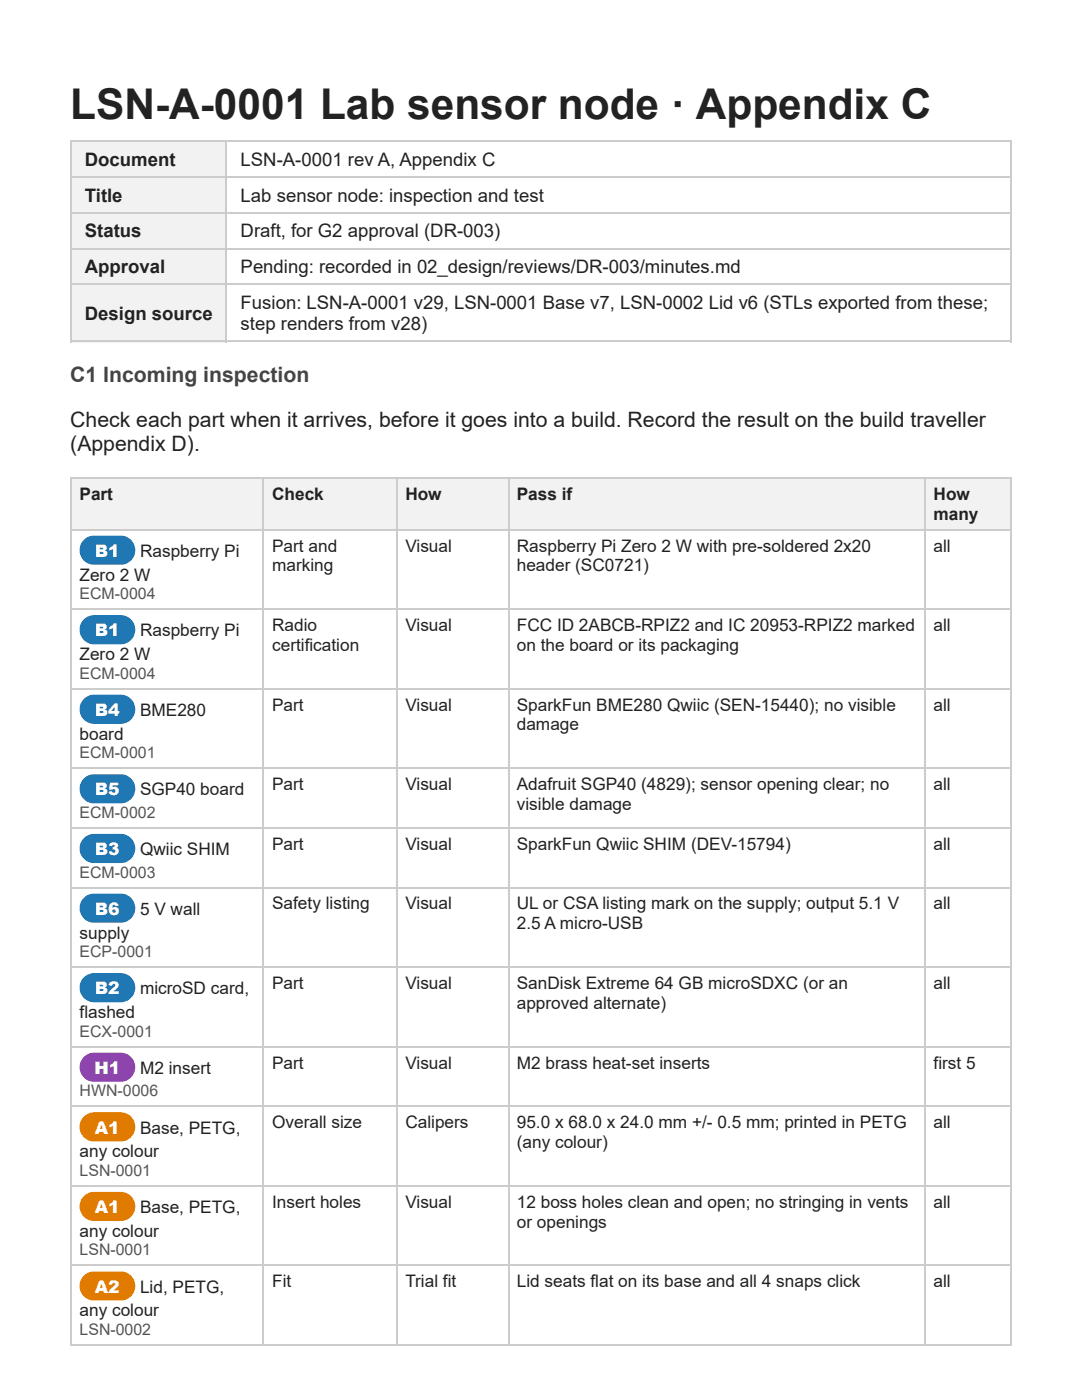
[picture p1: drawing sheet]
<svg xmlns="http://www.w3.org/2000/svg" width="216mm" height="279mm" viewBox="0 0 216 279" stroke-linecap="round" stroke-linejoin="round" font-family="sans-serif">
<defs><g id="words">
<text font-size="8.5" fill="#222" x="14" y="23.8">LSN-A-0001 Lab sensor node · Appendix C</text>
<text font-size="4.2" fill="#444" x="14" y="76.2">C1 Incoming inspection</text>
<g font-size="4.2" fill="#222">
<text x="14" y="85.2">Check each part when it arrives, before it goes into a build. Record the result on the build traveller</text>
<text x="14" y="90">(Appendix D).</text>
</g>
<g font-size="3.7" fill="#222">
<text x="16.9" y="33.1">Document</text>
<text x="48" y="33.1">LSN-A-0001 rev A, Appendix C</text>
<text x="16.9" y="40.2">Title</text>
<text x="48" y="40.2">Lab sensor node: inspection and test</text>
<text x="16.9" y="47.4">Status</text>
<text x="48" y="47.4">Draft, for G2 approval (DR-003)</text>
<text x="16.9" y="54.5">Approval</text>
<text x="48" y="54.5">Pending: recorded in 02_design/reviews/DR-003/minutes.md</text>
<text x="16.9" y="63.8">Design source</text>
<text x="48" y="61.6">Fusion: LSN-A-0001 v29, LSN-0001 Base v7, LSN-0002 Lid v6 (STLs exported from these;</text>
<text x="48" y="65.9">step renders from v28)</text>
</g>
<g font-size="3.4" fill="#222">
<text x="15.9" y="99.7">Part</text>
<text x="54.3" y="99.7">Check</text>
<text x="80.9" y="99.7">How</text>
<text x="103.1" y="99.7">Pass if</text>
<text x="186.3" y="99.7">How</text>
<text x="186.3" y="103.7">many</text>
<text x="27.9" y="111.1">Raspberry Pi</text>
<text x="54.3" y="110.1">Part and</text>
<text x="80.9" y="110.1">Visual</text>
<text x="103.1" y="110.1">Raspberry Pi Zero 2 W with pre-soldered 2x20</text>
<text x="186.3" y="110.1">all</text>
<text x="15.9" y="115.9">Zero 2 W</text>
<text x="54.3" y="114">marking</text>
<text x="103.1" y="114">header (SC0721)</text>
<text x="54.3" y="125.9">Radio</text>
<text x="80.9" y="125.9">Visual</text>
<text x="103.1" y="125.9">FCC ID 2ABCB-RPIZ2 and IC 20953-RPIZ2 marked</text>
<text x="186.3" y="125.9">all</text>
<text x="15.9" y="131.8">Zero 2 W</text>
<text x="27.9" y="127">Raspberry Pi</text>
<text x="54.3" y="129.9">certification</text>
<text x="103.1" y="129.9">on the board or its packaging</text>
<text x="27.9" y="142.9">BME280</text>
<text x="54.3" y="141.8">Part</text>
<text x="80.9" y="141.8">Visual</text>
<text x="103.1" y="141.8">SparkFun BME280 Qwiic (SEN-15440); no visible</text>
<text x="186.3" y="141.8">all</text>
<text x="15.9" y="147.6">board</text>
<text x="103.1" y="145.8">damage</text>
<text x="27.9" y="158.8">SGP40 board</text>
<text x="54.3" y="157.7">Part</text>
<text x="80.9" y="157.7">Visual</text>
<text x="103.1" y="157.7">Adafruit SGP40 (4829); sensor opening clear; no</text>
<text x="103.1" y="161.7">visible damage</text>
<text x="186.3" y="157.7">all</text>
<text x="27.9" y="170.7">Qwiic SHIM</text>
<text x="54.3" y="169.6">Part</text>
<text x="80.9" y="169.6">Visual</text>
<text x="103.1" y="169.6">SparkFun Qwiic SHIM (DEV-15794)</text>
<text x="186.3" y="169.6">all</text>
<text x="27.9" y="182.6">5 V wall</text>
<text x="54.3" y="181.5">Safety listing</text>
<text x="80.9" y="181.5">Visual</text>
<text x="103.1" y="181.5">UL or CSA listing mark on the supply; output 5.1 V</text>
<text x="103.1" y="185.5">2.5 A micro-USB</text>
<text x="186.3" y="181.5">all</text>
<text x="15.9" y="187.3">supply</text>
<text x="54.3" y="197.4">Part</text>
<text x="80.9" y="197.4">Visual</text>
<text x="103.1" y="197.4">SanDisk Extreme 64 GB microSDXC (or an</text>
<text x="186.3" y="197.4">all</text>
<text x="15.9" y="203.2">flashed</text>
<text x="27.9" y="198.4">microSD card,</text>
<text x="103.1" y="201.3">approved alternate)</text>
<text x="27.9" y="214.3">M2 insert</text>
<text x="54.3" y="213.3">Part</text>
<text x="80.9" y="213.3">Visual</text>
<text x="103.1" y="213.3">M2 brass heat-set inserts</text>
<text x="186.3" y="213.3">first 5</text>
<text x="27.9" y="226.2">Base, PETG,</text>
<text x="54.3" y="225.2">Overall size</text>
<text x="80.9" y="225.2">Calipers</text>
<text x="103.1" y="225.2">95.0 x 68.0 x 24.0 mm +/- 0.5 mm; printed in PETG</text>
<text x="186.3" y="225.2">all</text>
<text x="15.9" y="231">any colour</text>
<text x="103.1" y="229.1">(any colour)</text>
<text x="27.9" y="242.1">Base, PETG,</text>
<text x="54.3" y="241">Insert holes</text>
<text x="80.9" y="241">Visual</text>
<text x="103.1" y="241">12 boss holes clean and open; no stringing in vents</text>
<text x="103.1" y="245">or openings</text>
<text x="186.3" y="241">all</text>
<text x="15.9" y="246.9">any colour</text>
<text x="27.9" y="258">Lid, PETG,</text>
<text x="54.3" y="256.9">Fit</text>
<text x="80.9" y="256.9">Trial fit</text>
<text x="103.1" y="256.9">Lid seats flat on its base and all 4 snaps click</text>
<text x="186.3" y="256.9">all</text>
<text x="15.9" y="262.7">any colour</text>
</g>
<g font-size="3.4" fill="#fff">
<text x="18.9" y="111.1">B1</text>
<text x="18.9" y="127">B1</text>
<text x="18.9" y="142.9">B4</text>
<text x="18.9" y="158.8">B5</text>
<text x="18.9" y="170.7">B3</text>
<text x="18.9" y="182.6">B6</text>
<text x="18.9" y="198.4">B2</text>
<text x="18.9" y="214.3">H1</text>
<text x="18.9" y="226.2">A1</text>
<text x="18.9" y="242.1">A1</text>
<text x="18.9" y="258">A2</text>
</g>
<g font-size="3.2" fill="#555">
<text x="15.9" y="119.6">ECM-0004</text>
<text x="15.9" y="135.5">ECM-0004</text>
<text x="15.9" y="151.3">ECM-0001</text>
<text x="15.9" y="163.2">ECM-0002</text>
<text x="15.9" y="175.2">ECM-0003</text>
<text x="15.9" y="191">ECP-0001</text>
<text x="15.9" y="206.9">ECX-0001</text>
<text x="15.9" y="218.8">HWN-0006</text>
<text x="15.9" y="234.7">LSN-0001</text>
<text x="15.9" y="250.6">LSN-0001</text>
<text x="15.9" y="266.4">LSN-0002</text>
</g>
</g></defs>
<g fill="#f2f2f2">
<path d="M14.3 28.3h30.9v7.2h-30.9z"/>
<path d="M14.3 35.5h30.9v7.1h-30.9z"/>
<path d="M14.3 42.6h30.9v7.1h-30.9z"/>
<path d="M14.3 49.7h30.9v7.2h-30.9z"/>
<path d="M14.3 56.9h30.9v11.4h-30.9z"/>
</g>
<path d="M14 28.2h187.9M14 35.3h187.9M14.2 28v40.3M45.1 28v40.3M201.7 28v40.3M14 42.5h187.9M14 49.6h187.9M14 56.8h187.9M14 68.1h187.9" fill="none" stroke="#ccc" stroke-width=".26"/>
<g fill="#f2f2f2">
<path d="M14.3 95.5h38.4v10.3h-38.4z"/>
<path d="M52.7 95.5h26.4v10.3h-26.4z"/>
<path d="M79.1 95.5h22.2v10.3h-22.2z"/>
<path d="M101.3 95.5h83.4v10.3h-83.4z"/>
<path d="M184.7 95.5h17.2v10.3h-17.2z"/>
</g>
<g fill="none" stroke="#ccc" stroke-width=".26">
<path d="M14 95.4h187.9M14.2 95.2v173.4M52.5 95.2v173.4M79.2 95.2v173.4M101.5 95.2v173.4M184.5 95.2v173.4M201.7 95.2v173.4M14 105.7h187.9M14 121.6h187.9M14 137.5h187.9M14 153.3h187.9M14 165.2h187.9"/>
<path d="M14 177.1h187.9M14 193h187.9M14 208.9h187.9M14 220.8h187.9M14 236.7h187.9M14 252.5h187.9M14 268.4h187.9"/>
</g>
<g fill="#1f77b4">
<path d="M16.7 107.7l.8-.5 .9-.3h5.7a2.91 2.91 0 0 1 2.9 2.9 2.91 2.91 0 0 1-2.9 2.9h-5.3a2.91 2.91 0 0 1-2.7-1.8 2.91 2.91 0 0 1 .6-3.2z"/>
<path d="M16.7 123.6l.8-.5 .9-.3h5.7a2.91 2.91 0 0 1 2.9 2.9 2.91 2.91 0 0 1-2.9 2.9h-5.3a2.91 2.91 0 0 1-2.7-1.8 2.91 2.91 0 0 1 .6-3.2z"/>
<path d="M16.7 139.5l.8-.6 .9-.2 5.7-.1a2.91 2.91 0 0 1 2.9 3 2.91 2.91 0 0 1-2.9 2.9h-5.3a2.91 2.91 0 0 1-2.7-1.8 2.91 2.91 0 0 1 .6-3.2z"/>
<path d="M16.7 155.4l.8-.6 .9-.3h5.7a2.91 2.91 0 0 1 2.9 2.9 2.91 2.91 0 0 1-2.9 2.9h-5.3a2.91 2.91 0 0 1-2.7-1.8 2.91 2.91 0 0 1 .6-3.1z"/>
<path d="M16.7 167.3l.8-.6 .9-.3h5.7a2.91 2.91 0 0 1 2.9 2.9 2.91 2.91 0 0 1-2.9 2.9h-5.3a2.91 2.91 0 0 1-2.7-1.8 2.91 2.91 0 0 1 .6-3.1z"/>
<path d="M16.7 179.2l.8-.6 .9-.2 5.7-.1a2.91 2.91 0 0 1 2.9 2.9 2.91 2.91 0 0 1-2.9 2.9h-5.3a2.91 2.91 0 0 1-2.7-1.7 2.91 2.91 0 0 1 .6-3.2z"/>
<path d="M16.7 195.1l.8-.6 .9-.3h5.7a2.91 2.91 0 0 1 2.9 2.9 2.91 2.91 0 0 1-2.9 2.9h-5.3a2.91 2.91 0 0 1-2.7-1.8 2.91 2.91 0 0 1 .6-3.1z"/>
</g>
<path d="M16.7 210.9l.8-.5 .9-.3h5.7a2.91 2.91 0 0 1 2.9 2.9 2.91 2.91 0 0 1-2.9 2.9h-5.3a2.91 2.91 0 0 1-2.7-1.8 2.91 2.91 0 0 1 .6-3.2z" fill="#8e44ad"/>
<g fill="#e07b00">
<path d="M16.7 222.8l.8-.5 .9-.3h5.7a2.91 2.91 0 0 1 2.9 2.9 2.91 2.91 0 0 1-2.9 2.9h-5.3a2.91 2.91 0 0 1-2.7-1.8 2.91 2.91 0 0 1 .6-3.2z"/>
<path d="M16.7 238.7l.8-.5 .9-.3h5.7a2.91 2.91 0 0 1 2.9 2.9 2.91 2.91 0 0 1-2.9 2.9h-5.3a2.91 2.91 0 0 1-2.7-1.8 2.91 2.91 0 0 1 .6-3.2z"/>
<path d="M16.7 254.6l.8-.6 .9-.2 5.7-.1a2.91 2.91 0 0 1 2.9 2.9 2.91 2.91 0 0 1-2.9 3h-5.3a2.91 2.91 0 0 1-2.7-1.8 2.91 2.91 0 0 1 .6-3.2z"/>
</g>
<use href="#words"/>
</svg>
